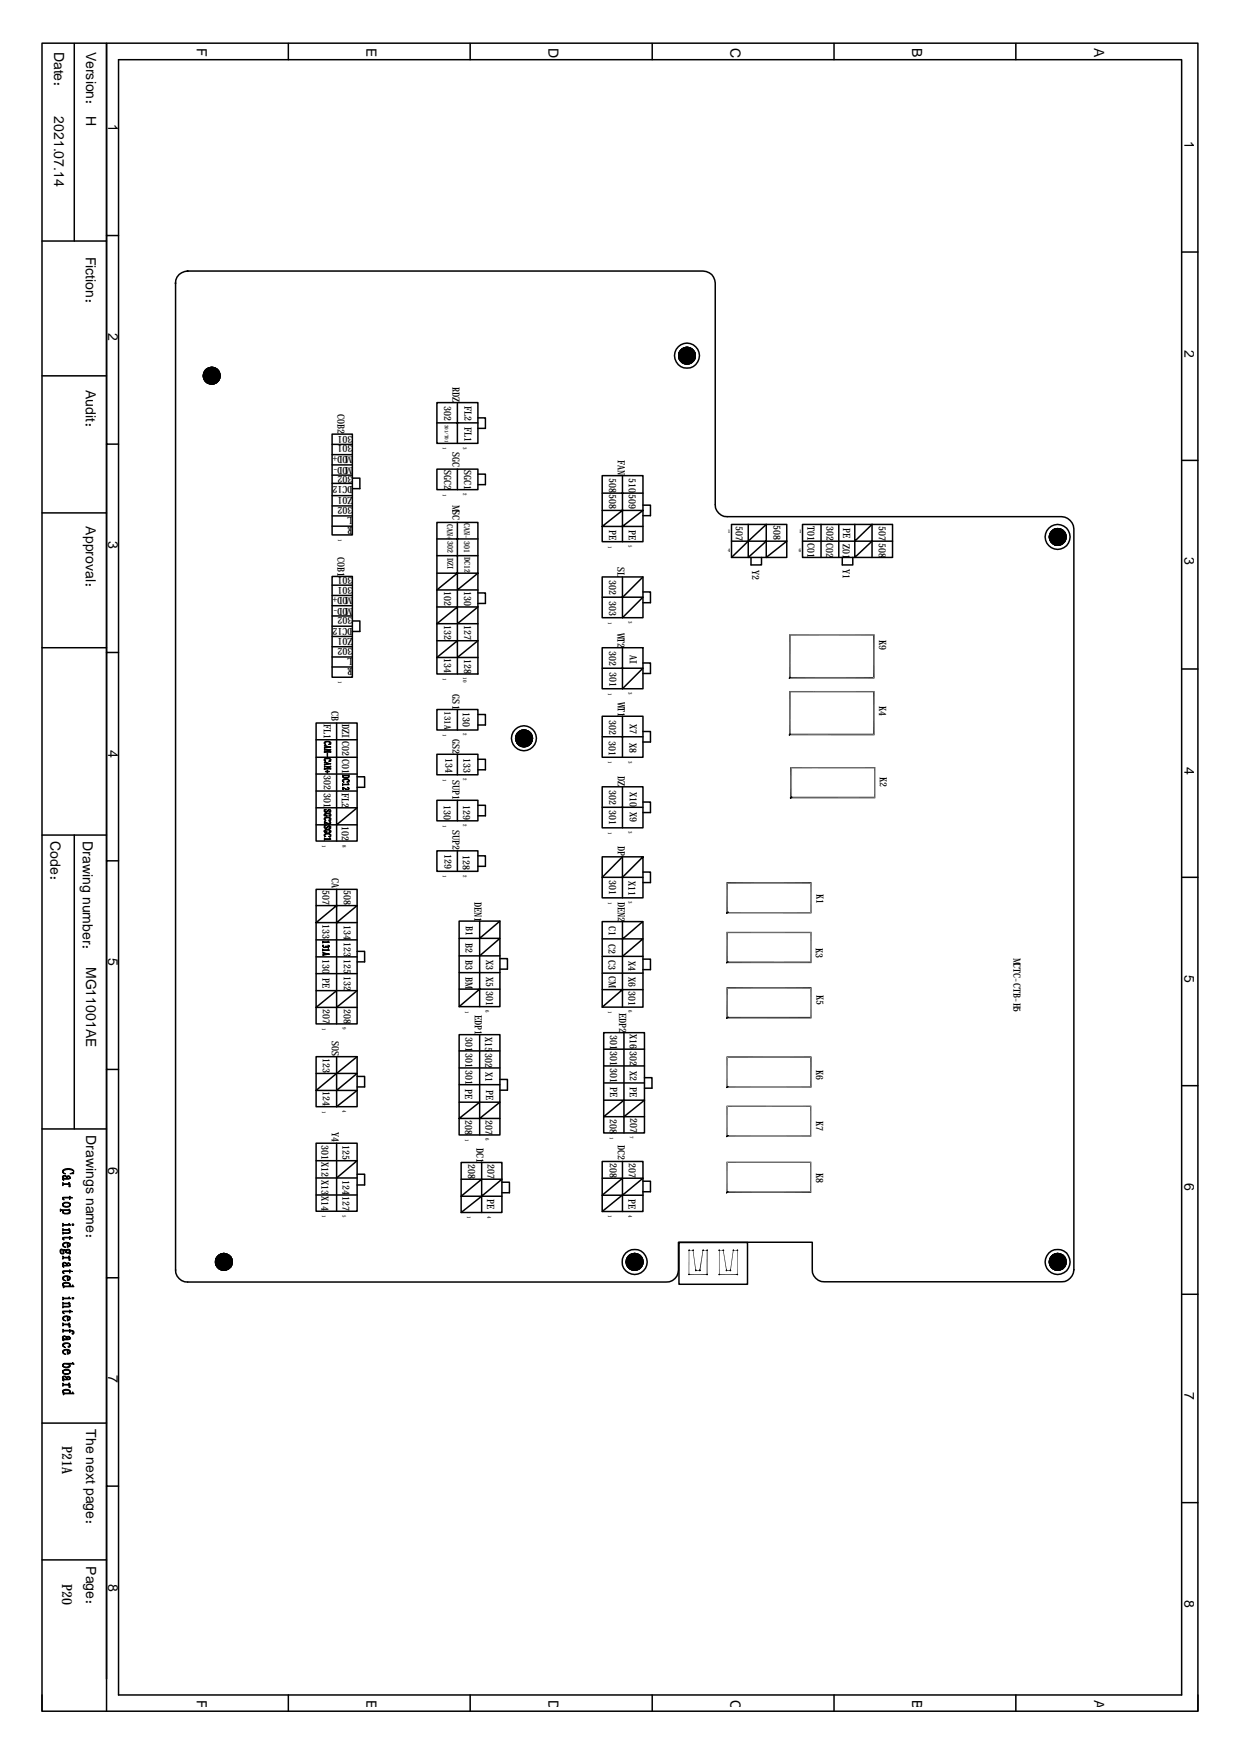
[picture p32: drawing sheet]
<svg xmlns="http://www.w3.org/2000/svg" width="210mm" height="297mm" viewBox="0 0 210 297" stroke-linecap="round" stroke-linejoin="round" font-family="sans-serif">
<defs><g id="words">
<g font-size="2.4">
<text x="9.1" y="8.7" transform="rotate(90 9.1 8.7)">Date：</text>
<text x="14.6" y="8.7" transform="rotate(90 14.6 8.7)">Version： H</text>
<text x="33.3" y="8.2" transform="rotate(90 33.3 8.2)">F</text>
<text x="62.1" y="8.2" transform="rotate(90 62.1 8.2)">E</text>
<text x="92.8" y="8.2" transform="rotate(90 92.8 8.2)">D</text>
<text x="123.7" y="8.2" transform="rotate(90 123.7 8.2)">C</text>
<text x="154.4" y="8.2" transform="rotate(90 154.4 8.2)">B</text>
<text x="185.2" y="8.2" transform="rotate(90 185.2 8.2)">A</text>
<text x="9.1" y="19.7" transform="rotate(90 9.1 19.7)">2021.07.14</text>
<text x="18.3" y="21.1" transform="rotate(90 18.3 21.1)">1</text>
<text x="200.5" y="23.8" transform="rotate(90 200.5 23.8)">1</text>
<text x="14.5" y="43.4" transform="rotate(90 14.5 43.4)">Fiction：</text>
<text x="18.3" y="56.4" transform="rotate(90 18.3 56.4)">2</text>
<text x="200.5" y="59.2" transform="rotate(90 200.5 59.2)">2</text>
<text x="14.5" y="65.9" transform="rotate(90 14.5 65.9)">Audit：</text>
<text x="14.5" y="89.1" transform="rotate(90 14.5 89.1)">Approval：</text>
<text x="18.3" y="91.6" transform="rotate(90 18.3 91.6)">3</text>
<text x="200.5" y="94.3" transform="rotate(90 200.5 94.3)">3</text>
<text x="18.3" y="126.9" transform="rotate(90 18.3 126.9)">4</text>
<text x="200.5" y="129.7" transform="rotate(90 200.5 129.7)">4</text>
<text x="8.6" y="142.4" transform="rotate(90 8.6 142.4)">Code：</text>
<text x="14" y="142.4" transform="rotate(90 14 142.4)">Drawing number：</text>
<text x="14.6" y="163.6" transform="rotate(90 14.6 163.6)">MG11001AE</text>
<text x="18.3" y="162.2" transform="rotate(90 18.3 162.2)">5</text>
<text x="200.5" y="165" transform="rotate(90 200.5 165)">5</text>
<text x="14.6" y="192.1" transform="rotate(90 14.6 192.1)">Drawings name：</text>
<text x="18.3" y="197.5" transform="rotate(90 18.3 197.5)">6</text>
<text x="200.5" y="200.3" transform="rotate(90 200.5 200.3)">6</text>
<text x="18.3" y="232.8" transform="rotate(90 18.3 232.8)">7</text>
<text x="200.5" y="235.6" transform="rotate(90 200.5 235.6)">7</text>
<text x="10.5" y="244.7" transform="rotate(90 10.5 244.7)">P21A</text>
<text x="14.6" y="241.9" transform="rotate(90 14.6 241.9)">The next page：</text>
<text x="10.5" y="268.1" transform="rotate(90 10.5 268.1)">P20</text>
<text x="14.6" y="265.1" transform="rotate(90 14.6 265.1)">Page：</text>
<text x="18.3" y="268" transform="rotate(90 18.3 268)">8</text>
<text x="200.5" y="270.8" transform="rotate(90 200.5 270.8)">8</text>
<text x="33.3" y="287.7" transform="rotate(90 33.3 287.7)">F</text>
<text x="62.1" y="287.7" transform="rotate(90 62.1 287.7)">E</text>
<text x="92.8" y="287.7" transform="rotate(90 92.8 287.7)">D</text>
<text x="123.7" y="287.7" transform="rotate(90 123.7 287.7)">C</text>
<text x="154.4" y="287.7" transform="rotate(90 154.4 287.7)">B</text>
<text x="185.2" y="287.7" transform="rotate(90 185.2 287.7)">A</text>
</g>
<g font-size="1.7">
<text x="76.6" y="65.4" transform="rotate(90 76.6 65.4)">RDZ</text>
<text x="57.1" y="70" transform="rotate(90 57.1 70)">COB2</text>
<text x="75.2" y="68.7" transform="rotate(90 75.2 68.7)">302</text>
<text x="78.7" y="68.7" transform="rotate(90 78.7 68.7)">FL2</text>
<text x="59.6" y="75.4" transform="rotate(-180 59.6 75.4)">301</text>
<text x="59.6" y="73.7" transform="rotate(-180 59.6 73.7)">301</text>
<text x="59.6" y="77.2" transform="rotate(-180 59.6 77.2)">MOD+</text>
<text x="76.6" y="76.5" transform="rotate(90 76.6 76.5)">SGC</text>
<text x="78.7" y="72.2" transform="rotate(90 78.7 72.2)">FL1</text>
<text x="104.6" y="77.9" transform="rotate(90 104.6 77.9)">FAN</text>
<text x="59.6" y="82.3" transform="rotate(-180 59.6 82.3)">DC12</text>
<text x="59.6" y="80.5" transform="rotate(-180 59.6 80.5)">302</text>
<text x="59.6" y="79" transform="rotate(-180 59.6 79)">MOD-</text>
<text x="75.2" y="79.6" transform="rotate(90 75.2 79.6)">SGC2</text>
<text x="78.6" y="79.6" transform="rotate(90 78.6 79.6)">SGC1</text>
<text x="103.1" y="80.8" transform="rotate(90 103.1 80.8)">508</text>
<text x="103.1" y="83.6" transform="rotate(90 103.1 83.6)">508</text>
<text x="106.4" y="80.8" transform="rotate(90 106.4 80.8)">510</text>
<text x="106.4" y="83.6" transform="rotate(90 106.4 83.6)">509</text>
<text x="59.6" y="87.5" transform="rotate(-180 59.6 87.5)">L</text>
<text x="59.6" y="89.2" transform="rotate(-180 59.6 89.2)">R</text>
<text x="59.6" y="84.1" transform="rotate(-180 59.6 84.1)">Z01</text>
<text x="59.6" y="85.8" transform="rotate(-180 59.6 85.8)">302</text>
<text x="76.6" y="85.5" transform="rotate(90 76.6 85.5)">MSC</text>
<text x="103.1" y="89.7" transform="rotate(90 103.1 89.7)">PE</text>
<text x="106.4" y="89.7" transform="rotate(90 106.4 89.7)">PE</text>
<text x="124.6" y="89.1" transform="rotate(90 124.6 89.1)">507</text>
<text x="130.9" y="88.9" transform="rotate(90 130.9 88.9)">508</text>
<text x="136.7" y="89.1" transform="rotate(90 136.7 89.1)">T01</text>
<text x="139.9" y="89" transform="rotate(90 139.9 89)">302</text>
<text x="142.7" y="89.4" transform="rotate(90 142.7 89.4)">PE</text>
<text x="148.8" y="89" transform="rotate(90 148.8 89)">507</text>
<text x="57.1" y="94.3" transform="rotate(90 57.1 94.3)">COB1</text>
<text x="104.5" y="96" transform="rotate(90 104.5 96)">SL</text>
<text x="136.7" y="92" transform="rotate(90 136.7 92)">C01</text>
<text x="139.8" y="91.9" transform="rotate(90 139.8 91.9)">C02</text>
<text x="142.7" y="92.1" transform="rotate(90 142.7 92.1)">Z01</text>
<text x="148.8" y="91.8" transform="rotate(90 148.8 91.8)">508</text>
<text x="59.6" y="99.3" transform="rotate(-180 59.6 99.3)">301</text>
<text x="59.6" y="97.6" transform="rotate(-180 59.6 97.6)">301</text>
<text x="59.6" y="101.1" transform="rotate(-180 59.6 101.1)">MOD+</text>
<text x="75.2" y="100" transform="rotate(90 75.2 100)">102</text>
<text x="78.6" y="100.1" transform="rotate(90 78.6 100.1)">130</text>
<text x="103.1" y="98.2" transform="rotate(90 103.1 98.2)">302</text>
<text x="103.1" y="101.7" transform="rotate(90 103.1 101.7)">303</text>
<text x="127.3" y="96.5" transform="rotate(90 127.3 96.5)">Y2</text>
<text x="142.7" y="96.4" transform="rotate(90 142.7 96.4)">Y1</text>
<text x="59.6" y="106.2" transform="rotate(-180 59.6 106.2)">DC12</text>
<text x="59.6" y="104.5" transform="rotate(-180 59.6 104.5)">302</text>
<text x="59.6" y="102.9" transform="rotate(-180 59.6 102.9)">MOD-</text>
<text x="75.2" y="105.8" transform="rotate(90 75.2 105.8)">132</text>
<text x="78.6" y="105.8" transform="rotate(90 78.6 105.8)">127</text>
<text x="104.5" y="107.1" transform="rotate(90 104.5 107.1)">W2</text>
<text x="104.5" y="107.9" transform="rotate(90 104.5 107.9)">T</text>
<text x="59.6" y="108" transform="rotate(-180 59.6 108)">Z01</text>
<text x="59.6" y="109.7" transform="rotate(-180 59.6 109.7)">302</text>
<text x="59.6" y="111.4" transform="rotate(-180 59.6 111.4)">L</text>
<text x="59.6" y="113.1" transform="rotate(-180 59.6 113.1)">R</text>
<text x="75.2" y="111.4" transform="rotate(90 75.2 111.4)">134</text>
<text x="78.6" y="111.5" transform="rotate(90 78.6 111.5)">128</text>
<text x="103.1" y="110.3" transform="rotate(90 103.1 110.3)">302</text>
<text x="103.2" y="113.7" transform="rotate(90 103.2 113.7)">301</text>
<text x="106.6" y="110.9" transform="rotate(90 106.6 110.9)">AI</text>
<text x="148.8" y="108.4" transform="rotate(90 148.8 108.4)">K9</text>
<text x="76.6" y="117.5" transform="rotate(90 76.6 117.5)">GS1</text>
<text x="104.6" y="118.9" transform="rotate(90 104.6 118.9)">W1</text>
<text x="104.6" y="119.7" transform="rotate(90 104.6 119.7)">T</text>
<text x="148.8" y="119.5" transform="rotate(90 148.8 119.5)">K4</text>
<text x="54.8" y="122.5" transform="rotate(90 54.8 122.5)">FL1</text>
<text x="56.1" y="120.4" transform="rotate(90 56.1 120.4)">CB</text>
<text x="57.9" y="122.5" transform="rotate(90 57.9 122.5)">DZI</text>
<text x="57.9" y="125.5" transform="rotate(90 57.9 125.5)">C02</text>
<text x="76.6" y="125" transform="rotate(90 76.6 125)">GS2</text>
<text x="78.4" y="120.6" transform="rotate(90 78.4 120.6)">130</text>
<text x="103.1" y="125.4" transform="rotate(90 103.1 125.4)">301</text>
<text x="103.1" y="121.9" transform="rotate(90 103.1 121.9)">302</text>
<text x="106.6" y="125.7" transform="rotate(90 106.6 125.7)">X8</text>
<text x="106.6" y="122.5" transform="rotate(90 106.6 122.5)">X7</text>
<text x="54.8" y="131.2" transform="rotate(90 54.8 131.2)">302</text>
<text x="57.9" y="128.5" transform="rotate(90 57.9 128.5)">C01</text>
<text x="75.4" y="128.3" transform="rotate(90 75.4 128.3)">134</text>
<text x="78.5" y="128.3" transform="rotate(90 78.5 128.3)">133</text>
<text x="104.6" y="131.3" transform="rotate(90 104.6 131.3)">DZ</text>
<text x="148.9" y="131.5" transform="rotate(90 148.9 131.5)">K2</text>
<text x="54.8" y="134.2" transform="rotate(90 54.8 134.2)">301</text>
<text x="57.9" y="134.2" transform="rotate(90 57.9 134.2)">FL2</text>
<text x="75.1" y="136.2" transform="rotate(90 75.1 136.2)">130</text>
<text x="76.6" y="132.1" transform="rotate(90 76.6 132.1)">SUP1</text>
<text x="78.4" y="136.2" transform="rotate(90 78.4 136.2)">129</text>
<text x="103.1" y="133.8" transform="rotate(90 103.1 133.8)">302</text>
<text x="103.1" y="137.1" transform="rotate(90 103.1 137.1)">301</text>
<text x="106.6" y="134" transform="rotate(90 106.6 134)">X10</text>
<text x="106.6" y="137.4" transform="rotate(90 106.6 137.4)">X9</text>
<text x="57.9" y="139.9" transform="rotate(90 57.9 139.9)">102</text>
<text x="76.6" y="140.4" transform="rotate(90 76.6 140.4)">SUP2</text>
<text x="104.6" y="143.2" transform="rotate(90 104.6 143.2)">DP</text>
<text x="56.2" y="148.6" transform="rotate(90 56.2 148.6)">CA</text>
<text x="75.3" y="144.5" transform="rotate(90 75.3 144.5)">129</text>
<text x="78.4" y="144.6" transform="rotate(90 78.4 144.6)">128</text>
<text x="103.1" y="149" transform="rotate(90 103.1 149)">301</text>
<text x="106.4" y="149.1" transform="rotate(90 106.4 149.1)">X11</text>
<text x="54.6" y="150.7" transform="rotate(90 54.6 150.7)">507</text>
<text x="58.2" y="150.7" transform="rotate(90 58.2 150.7)">508</text>
<text x="80.3" y="152.6" transform="rotate(90 80.3 152.6)">DEN1</text>
<text x="104.6" y="152.7" transform="rotate(90 104.6 152.7)">DEN2</text>
<text x="138.2" y="151.2" transform="rotate(90 138.2 151.2)">K1</text>
<text x="54.6" y="156.3" transform="rotate(90 54.6 156.3)">133</text>
<text x="58.2" y="156.6" transform="rotate(90 58.2 156.6)">134</text>
<text x="58.2" y="159.4" transform="rotate(90 58.2 159.4)">123</text>
<text x="78.8" y="159.7" transform="rotate(90 78.8 159.7)">B2</text>
<text x="78.9" y="156.8" transform="rotate(90 78.9 156.8)">B1</text>
<text x="103" y="159.8" transform="rotate(90 103 159.8)">C2</text>
<text x="103" y="156.7" transform="rotate(90 103 156.7)">C1</text>
<text x="138.1" y="160.4" transform="rotate(90 138.1 160.4)">K3</text>
<text x="54.6" y="162.3" transform="rotate(90 54.6 162.3)">130</text>
<text x="54.6" y="165.5" transform="rotate(90 54.6 165.5)">PE</text>
<text x="58.2" y="162.3" transform="rotate(90 58.2 162.3)">125</text>
<text x="58.2" y="165.2" transform="rotate(90 58.2 165.2)">132</text>
<text x="78.8" y="162.5" transform="rotate(90 78.8 162.5)">B3</text>
<text x="78.8" y="165.3" transform="rotate(90 78.8 165.3)">BM</text>
<text x="82.3" y="162.5" transform="rotate(90 82.3 162.5)">X3</text>
<text x="82.3" y="165.3" transform="rotate(90 82.3 165.3)">X5</text>
<text x="82.3" y="167.7" transform="rotate(90 82.3 167.7)">301</text>
<text x="103" y="162.5" transform="rotate(90 103 162.5)">C3</text>
<text x="103" y="165.2" transform="rotate(90 103 165.2)">CM</text>
<text x="106.4" y="162.6" transform="rotate(90 106.4 162.6)">X4</text>
<text x="106.4" y="165.4" transform="rotate(90 106.4 165.4)">X6</text>
<text x="106.4" y="167.8" transform="rotate(90 106.4 167.8)">301</text>
<text x="171.5" y="162.1" transform="rotate(90 171.5 162.1)">MCTC-CTB-H5</text>
<text x="54.7" y="170.7" transform="rotate(90 54.7 170.7)">207</text>
<text x="58.2" y="170.7" transform="rotate(90 58.2 170.7)">208</text>
<text x="80.4" y="171.7" transform="rotate(90 80.4 171.7)">EDP1</text>
<text x="104.8" y="171.5" transform="rotate(90 104.8 171.5)">EDP2</text>
<text x="138.2" y="168.4" transform="rotate(90 138.2 168.4)">K5</text>
<text x="54.7" y="179.1" transform="rotate(90 54.7 179.1)">123</text>
<text x="56.2" y="176.2" transform="rotate(90 56.2 176.2)">SOS</text>
<text x="78.8" y="175.5" transform="rotate(90 78.8 175.5)">301</text>
<text x="78.8" y="178.2" transform="rotate(90 78.8 178.2)">301</text>
<text x="82.1" y="175.5" transform="rotate(90 82.1 175.5)">X15</text>
<text x="82.1" y="178.2" transform="rotate(90 82.1 178.2)">302</text>
<text x="103.3" y="175.2" transform="rotate(90 103.3 175.2)">301</text>
<text x="103.3" y="177.9" transform="rotate(90 103.3 177.9)">301</text>
<text x="106.6" y="175" transform="rotate(90 106.6 175)">X16</text>
<text x="106.6" y="177.9" transform="rotate(90 106.6 177.9)">302</text>
<text x="54.7" y="184.7" transform="rotate(90 54.7 184.7)">124</text>
<text x="78.7" y="184.3" transform="rotate(90 78.7 184.3)">PE</text>
<text x="78.8" y="181.1" transform="rotate(90 78.8 181.1)">301</text>
<text x="82.2" y="181.5" transform="rotate(90 82.2 181.5)">X1</text>
<text x="82.3" y="184.5" transform="rotate(90 82.3 184.5)">PE</text>
<text x="103.3" y="180.8" transform="rotate(90 103.3 180.8)">301</text>
<text x="103.3" y="184" transform="rotate(90 103.3 184)">PE</text>
<text x="106.6" y="181.2" transform="rotate(90 106.6 181.2)">X2</text>
<text x="106.6" y="183.9" transform="rotate(90 106.6 183.9)">PE</text>
<text x="138.2" y="181.1" transform="rotate(90 138.2 181.1)">K6</text>
<text x="56.2" y="191.6" transform="rotate(90 56.2 191.6)">Y4</text>
<text x="78.7" y="189.6" transform="rotate(90 78.7 189.6)">208</text>
<text x="82.2" y="189.6" transform="rotate(90 82.2 189.6)">207</text>
<text x="103.2" y="189.3" transform="rotate(90 103.2 189.3)">208</text>
<text x="106.7" y="189.3" transform="rotate(90 106.7 189.3)">207</text>
<text x="138.2" y="189.8" transform="rotate(90 138.2 189.8)">K7</text>
<text x="54.4" y="193.9" transform="rotate(90 54.4 193.9)">301</text>
<text x="54.4" y="196.6" transform="rotate(90 54.4 196.6)">X12</text>
<text x="58" y="193.8" transform="rotate(90 58 193.8)">125</text>
<text x="79.2" y="197" transform="rotate(90 79.2 197)">208</text>
<text x="80.7" y="194.3" transform="rotate(90 80.7 194.3)">DC1</text>
<text x="82.5" y="197" transform="rotate(90 82.5 197)">207</text>
<text x="103.3" y="196.8" transform="rotate(90 103.3 196.8)">208</text>
<text x="104.6" y="193.7" transform="rotate(90 104.6 193.7)">DC2</text>
<text x="106.4" y="196.9" transform="rotate(90 106.4 196.9)">207</text>
<text x="54.4" y="199.7" transform="rotate(90 54.4 199.7)">X13</text>
<text x="54.4" y="202.5" transform="rotate(90 54.4 202.5)">X14</text>
<text x="58" y="199.7" transform="rotate(90 58 199.7)">124</text>
<text x="58" y="202.4" transform="rotate(90 58 202.4)">127</text>
<text x="82.5" y="202.9" transform="rotate(90 82.5 202.9)">PE</text>
<text x="106.4" y="203" transform="rotate(90 106.4 203)">PE</text>
<text x="138.2" y="198.5" transform="rotate(90 138.2 198.5)">K8</text>
</g>
<text font-size="1.5" x="75.3" y="120.3" transform="rotate(90 75.3 120.3)">131A</text>
<g font-size="1.4">
<text x="75.7" y="88.6" transform="rotate(90 75.7 88.6)">CAN+</text>
<text x="78.6" y="88.6" transform="rotate(90 78.6 88.6)">CAN-</text>
<text x="75.8" y="91.6" transform="rotate(90 75.8 91.6)">302</text>
<text x="75.8" y="94.4" transform="rotate(90 75.8 94.4)">DZI</text>
<text x="78.6" y="91.6" transform="rotate(90 78.6 91.6)">301</text>
<text x="78.7" y="94.2" transform="rotate(90 78.7 94.2)">DC12</text>
</g>
<g font-size=".8">
<text x="75.3" y="71.9" transform="rotate(90 75.3 71.9)">301/T01</text>
<text x="75" y="75.7" transform="rotate(90 75 75.7)">1</text>
<text x="78.4" y="75.6" transform="rotate(90 78.4 75.6)">3</text>
<text x="75" y="83.6" transform="rotate(90 75 83.6)">1</text>
<text x="78.4" y="83.4" transform="rotate(90 78.4 83.4)">2</text>
<text x="57.2" y="91.2" transform="rotate(90 57.2 91.2)">1</text>
<text x="103" y="92.4" transform="rotate(90 103 92.4)">1</text>
<text x="106.4" y="92.2" transform="rotate(90 106.4 92.2)">5</text>
<text x="123.2" y="93.4">4</text>
<text x="123.2" y="90.2">1</text>
<text x="135.2" y="93.5">6</text>
<text x="135.3" y="90.3">1</text>
<text x="103" y="105.2" transform="rotate(90 103 105.2)">1</text>
<text x="106.4" y="105.1" transform="rotate(90 106.4 105.1)">3</text>
<text x="57.2" y="115.3" transform="rotate(90 57.2 115.3)">1</text>
<text x="75" y="114.7" transform="rotate(90 75 114.7)">1</text>
<text x="78.4" y="114.6" transform="rotate(90 78.4 114.6)">10</text>
<text x="103" y="117.2" transform="rotate(90 103 117.2)">1</text>
<text x="106.4" y="117.1" transform="rotate(90 106.4 117.1)">3</text>
<text x="75" y="124.2" transform="rotate(90 75 124.2)">1</text>
<text x="78.4" y="124.1" transform="rotate(90 78.4 124.1)">2</text>
<text x="75" y="131.8" transform="rotate(90 75 131.8)">1</text>
<text x="78.4" y="131.7" transform="rotate(90 78.4 131.7)">2</text>
<text x="103" y="128.8" transform="rotate(90 103 128.8)">1</text>
<text x="106.4" y="128.7" transform="rotate(90 106.4 128.7)">3</text>
<text x="54.5" y="143" transform="rotate(90 54.5 143)">1</text>
<text x="58" y="142.9" transform="rotate(90 58 142.9)">8</text>
<text x="75" y="139.6" transform="rotate(90 75 139.6)">1</text>
<text x="78.4" y="139.5" transform="rotate(90 78.4 139.5)">2</text>
<text x="103" y="140.8" transform="rotate(90 103 140.8)">1</text>
<text x="106.4" y="140.7" transform="rotate(90 106.4 140.7)">3</text>
<text x="75" y="148.1" transform="rotate(90 75 148.1)">1</text>
<text x="78.4" y="148" transform="rotate(90 78.4 148)">2</text>
<text x="103" y="152.6" transform="rotate(90 103 152.6)">1</text>
<text x="106.4" y="152.5" transform="rotate(90 106.4 152.5)">3</text>
<text x="54.5" y="174" transform="rotate(90 54.5 174)">1</text>
<text x="58" y="173.8" transform="rotate(90 58 173.8)">9</text>
<text x="78.7" y="171.1" transform="rotate(90 78.7 171.1)">1</text>
<text x="82.2" y="170.9" transform="rotate(90 82.2 170.9)">6</text>
<text x="103" y="171.1" transform="rotate(90 103 171.1)">1</text>
<text x="106.4" y="171" transform="rotate(90 106.4 171)">6</text>
<text x="54.5" y="188" transform="rotate(90 54.5 188)">1</text>
<text x="58" y="187.9" transform="rotate(90 58 187.9)">4</text>
<text x="78.7" y="192.7" transform="rotate(90 78.7 192.7)">1</text>
<text x="82.2" y="192.6" transform="rotate(90 82.2 192.6)">6</text>
<text x="103.2" y="192.4" transform="rotate(90 103.2 192.4)">1</text>
<text x="106.6" y="192.3" transform="rotate(90 106.6 192.3)">7</text>
<text x="54.5" y="205.7" transform="rotate(90 54.5 205.7)">1</text>
<text x="58" y="205.6" transform="rotate(90 58 205.6)">5</text>
<text x="79.1" y="205.9" transform="rotate(90 79.1 205.9)">1</text>
<text x="82.5" y="205.8" transform="rotate(90 82.5 205.8)">4</text>
<text x="103" y="205.7" transform="rotate(90 103 205.7)">1</text>
<text x="106.4" y="205.6" transform="rotate(90 106.4 205.6)">4</text>
</g>
</g></defs>
<g fill="none" stroke="#000" stroke-width=".25">
<path d="M7.1 7.3h195.7v282.3h-195.7zM12.6 7.4v33.4M18 7.4v282.2M20.1 10.1h179.9v276.8h-179.9zM48.8 7.4v2.7M79.6 7.4v2.7M110.4 7.4v2.7M141.2 7.4v2.7M172 7.4v2.7M18 39.9h2.1M7.1 40.8h10.9M29.7 47.9h.1z"/>
<path d="M30.3 46.5l.9-.5 .5-.1h87.3a2.02 2.02 0 0 1 2.1 2v37.5a2.02 2.02 0 0 0 2 2h56.6a2.18 2.18 0 0 1 2.1 2.1v125.4a2.1 2.1 0 0 1-2.1 2h-40.2a2.02 2.02 0 0 1-2-2v-4.6h-22.6v4.7a2.02 2.02 0 0 1-2.1 2h-81.1a2.02 2.02 0 0 1-2-2v-167.1l.1-.5zM31.7 45.9h.1zM31.7 45.9h.1M200 42.7h2.8M7.1 63.6h10.9M18 75.2h2.1M56.2 73.5h3.4v17h-3.4zM56.2 78.7h3.4M56.2 76.9h3.4M56.2 75.2h3.4M74 79.4h6.9v3.5h-6.9zM74 68.1h6.9v6.9h-6.9z"/>
<path d="M74 71.6h6.9M77.4 68.1v6.9M77.4 79.4v3.5M80.9 70.7h1.3v1.8h-1.3M116.3 60.2h.1M200 77.9h2.8M7.1 86.8h10.9M56.2 97.6h3.4v17h-3.4zM56.2 99h3.4M56.2 81.8h3.4M56.2 83.9h3.4M56.2 85.6h3.4"/>
<path d="M56.2 87.3h3.4M56.2 89.1h3.4M56.2 80.4h3.4M59.6 80.9h1.3v1.8h-1.3M74 88.4h6.9v25.7h-6.9zM74 97h6.9l-3.5 2.9M74 94.1h6.9M74 91.2h6.9M77.4 88.4v25.7M77.4 97l-3.4 2.9h6.9M80.9 80.2h1.3v1.8h-1.3M101.9 80.5h6.9v11.2h-6.9z"/>
<path d="M101.9 97.6h6.9v6.9h-6.9zM101.9 83.5h6.9M101.9 86.4h6.9l-3.4 2.7M105.4 80.5v11.2M105.4 97.6v6.9l3.4-3.4h-6.9M105.4 86.4l-3.5 2.7h6.9M108.8 85.5h1.3v1.8h-1.3M108.8 97.6l-3.4 3.5M123.8 88.8h9.4v5.5h-9.4zM123.8 91.6h9.4l-3.5 2.7v-5.5l-5.9 5.5M126.7 88.8v5.5l3-2.7M127.1 94.3v1.3h1.8v-1.3"/>
<path d="M135.8 88.8h15.3v5.5h-15.3zM135.8 91.6h15.3M139 88.8v5.5M142 88.8v5.5M142.6 94.3v1.3h1.8v-1.3M144.7 91.6l2.9-2.8v5.5M144.7 88.8v5.5l2.9-2.7M179 90.9h.1M7.1 109.6h10.9M18 110.4h2.1M56.2 106h3.4M56.2 107.7h3.4"/>
<path d="M56.2 109.5h3.4M56.2 111.2h3.4M56.2 112.9h3.4M56.2 104.3h3.4M56.2 102.5h3.4M56.2 100.8h3.4M59.6 105.1h1.3v1.8h-1.3M74 108.4h6.9l-3.5 2.9M74 102.7h6.9l-3.5 2.9M77.4 108.4l-3.4 2.9h6.9M77.4 102.7l-3.4 2.9h6.9M80.9 114h.1"/>
<path d="M80.9 100.4h1.3v1.7h-1.3M101.9 109.6h6.9v7h-6.9zM105.4 109.6v7l3.4-3.5h-6.9M108.8 109.6h.1M108.8 112.2h1.3v1.8h-1.3M108.8 100.2h1.3v1.8h-1.3M200 113.2h2.8M53.5 122.4h7v20h-7zM53.5 139.6h7M53.5 136.7h7l-3.5 2.9M53.5 133.9h7M53.5 131h7"/>
<path d="M53.5 128.2h7M53.5 125.2h7M57 122.4v20M60.5 131.5h1.2v1.8h-1.2M74 135.5h6.9v3.4h-6.9zM74 127.7h6.9v3.4h-6.9zM74 120.1h6.9v3.5h-6.9zM77.4 120.1v3.5M77.4 127.7v3.4M77.4 135.5v3.4M80.9 136.3h1.3v1.8h-1.3M80.9 128.5h1.3v1.8h-1.3"/>
<path d="M80.9 120.9h1.3v1.8h-1.3M88.7 125h.1M101.9 121.2h6.9v7h-6.9zM101.9 133.2h6.9v6.9h-6.9zM101.9 124.7h6.9M101.9 136.6h6.9M105.4 121.2v7M105.4 133.2v6.9M108.8 135.7h1.3v1.8h-1.3M108.8 123.8h1.3v1.8h-1.3M7.1 141.3h10.9M12.6 141.3v49.8"/>
<path d="M18 145.7h2.1M53.5 150.5h7v22.8h-7zM53.5 159.1h7M53.5 153.3h7l-3.5 2.9M57 150.5v22.8M57 153.3l-3.5 2.9h7M74 144h6.9v3.5h-6.9zM77.4 144v3.5M77.7 155.9h6.9v14.5h-6.9zM77.7 158.8h6.9l-3.4 3M80.9 144.9h1.3v1.7h-1.3M81.2 155.9v14.5"/>
<path d="M84.6 155.9l-3.4 2.9M101.9 156h6.9v14.5h-6.9zM101.9 158.9h6.9l-3.4 3M105.4 156v14.5M108.8 156l-3.4 2.9M108.8 145v7h-6.9v-7h6.9l-3.4 3.5M108.8 147.6h1.3v1.8h-1.3M108.8 148.5h-6.9l3.5-3.5v7M200 148.5h2.8M53.5 178.8h7v8.5h-7zM53.5 167.7h7l-3.5 2.8M53.5 164.8h7"/>
<path d="M53.5 162h7M57 178.8v8.5l3.5-2.7h-7l7-5.8M57 167.7l-3.5 2.8h7M60.5 161h1.2v1.8h-1.2M77.7 175.1h6.9v17h-6.9zM77.7 177.9h6.9M77.7 164.6h6.9M77.7 161.8h6.9M77.7 167.4h6.9M81.2 175.1v17M81.2 167.4l-3.5 3M84.6 162.2h1.3v1.8h-1.3"/>
<path d="M101.9 164.7h6.9M101.9 161.9h6.9M101.9 167.5h6.9M102.2 174.8h6.9v17h-6.9zM102.2 177.6h6.9M105.4 167.5l-3.5 3M105.6 174.8v17M108.8 162.3h1.3v1.8h-1.3M7.1 191.1h10.9M18 181h2.1M53.5 193.5h7v11.5h-7zM53.5 196.5h7l-3.5 2.9"/>
<path d="M53.5 181.7h7l-3.5 2.9M53.5 199.4h7M57 193.5v11.5M60.5 198.7h1.2v1.9h-1.2M60.5 182.2h1.2v1.8h-1.2M77.7 183.6h6.9M77.7 180.7h6.9M77.7 186.5h6.9l-3.4 2.8M78.1 196.8h6.9v8.4h-6.9zM78.1 199.6h6.9l-6.9 5.6M81.2 186.5l-3.5 2.8h6.9M81.5 196.7h.1"/>
<path d="M81.5 199.6l-3.4 2.9h6.9M81.5 196.8v8.4M84.6 182.7h1.3v1.8h-1.3M101.9 196.6h6.9v8.4h-6.9zM101.9 199.4h6.9l-3.4 2.9M102.2 183.3h6.9M102.2 180.4h6.9M102.2 186.2h6.9l-3.5 2.8M105.4 196.6v8.4M105.4 199.4l-3.5 2.9h6.9M105.6 186.2l-3.4 2.8h6.9M108.8 199.9h1.3v1.8h-1.3"/>
<path d="M109.1 182.4h1.3v1.8h-1.3M200 183.8h2.8M18 216.3h2.1M29.7 215h.1M31.7 217h.1M53.5 202.3h7M85 200.1h1.2v1.8h-1.2M105.4 202.3l-3.5 2.7M107.4 213.6h.1M114.9 210.3h11.6v7.1h-11.6zM179 213.6h.1M181.8 214.9h.1"/>
<path d="M200 219.1h2.8M7.1 240.9h10.9M18 251.5h2.1M200 254.3h2.8M7.1 264h10.9M7.1 286.9v2.7M48.8 286.9v2.7M79.6 286.9v2.7M110.4 286.9v2.7M141.2 286.9v2.7M172 286.9v2.7M202.8 286.9v2.7"/>
<circle cx="116.3" cy="60.2" r="2.11"/>
<circle cx="179" cy="90.9" r="2.11"/>
<circle cx="88.7" cy="125" r="2.11"/>
<circle cx="107.4" cy="213.6" r="2.12"/>
<circle cx="179" cy="213.6" r="2.11"/>
</g>
<g fill="#000" stroke="#000" stroke-width=".17">
<path d="M55.9 137.3v.1z"/>
<path d="M54.9 139.1l.2 .4-.2-.1z" fill-rule="evenodd"/>
<path d="M54.9 138.7l.3 .2-.3-.1z" fill-rule="evenodd"/>
<path d="M54.9 128.6l.3 .2h-.3z" fill-rule="evenodd"/>
<path d="M54.9 125.8l.3 .2-.3-.1z" fill-rule="evenodd"/>
<path d="M54.9 139.7l.3 .1-.3 .1z" fill-rule="evenodd"/>
<path d="M54.9 137h.3l-.3 .2z" fill-rule="evenodd"/>
<path d="M54.9 137.9v.1h.5v.2l-.5-.1z" fill-rule="evenodd"/>
<path d="M55.4 127.5l.1 .5z" fill-rule="evenodd"/>
<path d="M55.1 130.5h.3l.1-.2v.2l.3 .1h-.3l-.1 .3v-.3z" fill-rule="evenodd"/>
<path d="M54.9 129.7h1l-1 .2z" fill-rule="evenodd"/>
<path d="M54.9 126.8l1 .1-1 .1z" fill-rule="evenodd"/>
<path d="M54.9 139.1l.6 .2h.3l.1-.1v.2h-.5z" fill-rule="evenodd"/>
<path d="M56 137.9l-.1 .2z" fill-rule="evenodd"/>
<path d="M54.9 138.4l.8-.1 .3 .2v.1l-.2-.1-.5-.1-.4 .1v.3z" fill-rule="evenodd"/>
<path d="M54.9 128.5l.2-.2h.4l.5 .2v.1l-.3-.2h-.5l-.3 .2v.2z" fill-rule="evenodd"/>
<path d="M54.9 125.7l.3-.2h.4h.3l.1 .3a.65 .65 0 0 0-1.1 .1z" fill-rule="evenodd"/>
<path d="M54.9 139.8l.1 .3h.3l.2-.3h.4l.1 .2-.1 .1v-.2h-.3l-.2 .3h-.3l-.2-.1z" fill-rule="evenodd"/>
<path d="M54.9 137.1v.2l.2 .1h.2l.3-.4 .3 .1 .1 .2-.1 .1v-.2l-.2-.1-.4 .4h-.3l-.1-.1z" fill-rule="evenodd"/>
<path d="M55.6 137.4l.3-.1 .1 .1z" fill-rule="evenodd"/>
<path d="M54.9 137.8l.8-.1 .3 .1v.2l-.2-.2-.5-.1-.3 .1-.1 .2z" fill-rule="evenodd"/>
<path d="M55.6 138.1l.3-.1 .1 .1z" fill-rule="evenodd"/>
<path d="M55.9 138.8h.1z" fill-rule="evenodd"/>
<path d="M55.6 138.8h.3l.1-.3-.1 .3z" fill-rule="evenodd"/>
<path d="M55.7 139.1h.1a.18 .18 0 0 1 .2 .1 .18 .18 0 0 1-.1 .2v-.2z" fill-rule="evenodd"/>
<path d="M55.9 128.8h.1z" fill-rule="evenodd"/>
<path d="M55.6 128.8h.3l.1-.3-.1 .3z" fill-rule="evenodd"/>
<path d="M54.9 129l1.1 .3-.7-.2-.1 .2v-.2h-.3z" fill-rule="evenodd"/>
<path d="M54.9 129.3l.3 .1 .1-.3v.2h.7l-1.1 .2z" fill-rule="evenodd"/>
<path d="M54.9 130.2l1.1-.2v.2z" fill-rule="evenodd"/>
<path d="M54.9 130.2l1.1-.5v.1z" fill-rule="evenodd"/>
<path d="M55.9 125.9l.1 .1z" fill-rule="evenodd"/>
<path d="M55.6 126l.3-.1 .1-.2-.1 .3z" fill-rule="evenodd"/>
<path d="M54.9 126.1l1.1 .3-.7-.1-.1 .2v-.2l-.2-.1-.1 .1z" fill-rule="evenodd"/>
<path d="M54.9 126.5h.3l.1-.2v.2l.7-.1-1.1 .3z" fill-rule="evenodd"/>
<path d="M54.9 127.3l1.1-.1v.2z" fill-rule="evenodd"/>
<path d="M54.9 127.3l1.1-.5v.1z" fill-rule="evenodd"/>
<path d="M58 133.3l.2 .4-.2-.1z" fill-rule="evenodd"/>
<path d="M58 132.2l.3 .2-.3-.1z" fill-rule="evenodd"/>
<path d="M58.9 132.6v.1z" fill-rule="evenodd"/>
<path d="M58.1 133.3l.5 .2h.3l.1-.1v.2h-.4z" fill-rule="evenodd"/>
<path d="M58 131.4l.3 .2h.5l.2-.2 .1 .2-.3 .1h-.5l-.2-.1z" fill-rule="evenodd"/>
<path d="M58 131.2l.1 .1 1-.1v.2v.2l-.1-.3h-.9l-.1 .2z" fill-rule="evenodd"/>
<path d="M58 132.1l.3-.2h.5l.3 .1v.2l-.4-.3-.5 .1-.2 .3z" fill-rule="evenodd"/>
<path d="M59 132.3l.1 .1z" fill-rule="evenodd"/>
<path d="M58.8 132.3a.25 .25 0 0 0 .3-.3l-.1 .4h-.3z" fill-rule="evenodd"/>
<path d="M58 132.6v.1h.9l.1-.1 .1 .2h-1l-.1 .2z" fill-rule="evenodd"/>
<path d="M58.8 133.3a.2 .2 0 0 1 .3 0 .2 .2 0 0 1-.1 .3v-.2z" fill-rule="evenodd"/>
<path d="M54.9 141.4l.3 .2-.3-.1z" fill-rule="evenodd"/>
<path d="M54.9 140.7v.1l.5-.1v.2h-.5z" fill-rule="evenodd"/>
<path d="M55.5 159.3l.1 .1z" fill-rule="evenodd"/>
<path d="M54.6 159.3l.1 .1h.9v-.1l.2 .2h-1.1l-.1 .1z" fill-rule="evenodd"/>
<path d="M55.8 141.8v.1z" fill-rule="evenodd"/>
<path d="M55.9 140v.2z" fill-rule="evenodd"/>
<path d="M56 140.7l-.1 .1z" fill-rule="evenodd"/>
<path d="M54.9 141.3l.2-.2 .4-.1 .5 .2v.1l-.3-.1h-.5l-.3 .1v.2z" fill-rule="evenodd"/>
<path d="M55.6 140.2l.3-.2 .1 .2z" fill-rule="evenodd"/>
<path d="M54.9 140.5l.2-.1h.7l.2 .2v.1l-.2-.2h-.6l-.3 .1v.2z" fill-rule="evenodd"/>
<path d="M55.6 140.8l.3-.1 .1 .1z" fill-rule="evenodd"/>
<path d="M55.9 141.5l.1 .1z" fill-rule="evenodd"/>
<path d="M55.6 141.5h.3l.1-.2-.1 .3z" fill-rule="evenodd"/>
<path d="M54.9 141.8l.1 .2h.8v-.2l.2 .3h-1.1v.1z" fill-rule="evenodd"/>
<path d="M54.7 160h.1z" fill-rule="evenodd"/>
<path d="M55.5 160.6l.1 .1z" fill-rule="evenodd"/>
<path d="M55.5 160h.2v.1z" fill-rule="evenodd"/>
<path d="M54.6 160l.2 .3h.3l.1-.2 .1 .2h.3l.1-.3a.18 .18 0 0 1 .1 .2 .18 .18 0 0 1-.2 .1l-.4-.1-.1 .2-.3-.1z" fill-rule="evenodd"/>
<path d="M54.6 160.6l.1 .2h.8l.1-.2 .2 .3h-1.1l-.1 .1z" fill-rule="evenodd"/>
<path d="M54.7 161.2l1.1 .3-.8-.1v.1v-.1h-.3z" fill-rule="evenodd"/>
<path d="M54.7 161.5l.2 .1 .1-.2v.1h.8l-1.1 .2z" fill-rule="evenodd"/>
<path d="M10.7 199.2l.1 .3z" fill-rule="evenodd"/>
<path d="M10.6 199.5h.1l.1 .2-.1 .1z" fill-rule="evenodd"/>
<path d="M10.7 198.3l.1 .2 .3 .2-.4-.1z" fill-rule="evenodd"/>
<path d="M10.7 199h.5l.1 .2v.3l-.3-.4h-.2l-.1 .3-.1-.1z" fill-rule="evenodd"/>
<path d="M10.7 199.5l.1-.1 .5 .1v-.2a.3 .3 0 0 0 .6 0l-.3 .3h-.9z" fill-rule="evenodd"/>
<path d="M11.5 199h.2l.2 .2v.3l-.2-.3-.3-.1z" fill-rule="evenodd"/>
<path d="M10.6 198.1l.4-.2 .7-.1 .6 .1 .1 .2v.2l-.4-.3h-.9l-.3 .1-.1 .4-.1-.1z" fill-rule="evenodd"/>
<path d="M12.4 198.6l.1 .1z" fill-rule="evenodd"/>
<path d="M11.9 198.6l.5-.2 .1-.3-.1 .6z" fill-rule="evenodd"/>
<path d="M10.6 204.9l.1 .4z" fill-rule="evenodd"/>
<path d="M10.2 211.5l.3-.1 .2 .2v.4v-.4h-.3l-.1 .2z" fill-rule="evenodd"/>
<path d="M10.7 213.9l.1 .3z" fill-rule="evenodd"/>
<path d="M10.7 217.7l.1 .3z" fill-rule="evenodd"/>
<path d="M10.7 217.5l.1 .5z" fill-rule="evenodd"/>
<path d="M10.6 214.2l.2 .3-.2-.1z" fill-rule="evenodd"/>
<path d="M10.7 202.9l.1 .2-.1-.1z" fill-rule="evenodd"/>
<path d="M10.7 209.7l.1 .2-.1-.1z" fill-rule="evenodd"/>
<path d="M10.7 215.3l.1 .2h-.1z" fill-rule="evenodd"/>
<path d="M10.6 210.6l.2-.2v.5l.3 .2-.5-.2z" fill-rule="evenodd"/>
<path d="M11.1 211.7v.2z" fill-rule="evenodd"/>
<path d="M10.6 216.1h.2v.5l.3 .2-.5-.2z" fill-rule="evenodd"/>
<path d="M10.7 213.7l.1-.1 .4 .1 .1 .3v.2l-.3-.4h-.3v.3l-.2-.2z" fill-rule="evenodd"/>
<path d="M10.2 204.6l.1 .2 1.4-.1v.2h-.9l-.1 .1v.3v-.4h-.4l-.1 .1z" fill-rule="evenodd"/>
<path d="M11.6 200.1l.1 .2z" fill-rule="evenodd"/>
<path d="M11.7 207.1v.1z" fill-rule="evenodd"/>
<path d="M11.6 208l.1 .1z" fill-rule="evenodd"/>
<path d="M11.6 212.6l.1 .1z" fill-rule="evenodd"/>
<path d="M11.7 219.5v.1z" fill-rule="evenodd"/>
<path d="M11.6 200.5l.2 .1z" fill-rule="evenodd"/>
<path d="M11.6 208.2l.2 .3z" fill-rule="evenodd"/>
<path d="M11.6 212.9l.2 .2z" fill-rule="evenodd"/>
<path d="M10.6 203.7l.4-.2h.5l.3 .2v.2l-.1-.2-.2-.1-.6 .1-.2 .2z" fill-rule="evenodd"/>
<path d="M11.8 204.9v.2z" fill-rule="evenodd"/>
<path d="M10.8 210.4l.5-.1 .5 .1v.3v-.1l-.3-.2-.1 .7v-.7l-.5 .1-.1 .2z" fill-rule="evenodd"/>
<path d="M10.8 216.1l.7-.2 .3 .2v.3v-.2l-.3-.1-.1 .6v-.6h-.5l-.1 .3z" fill-rule="evenodd"/>
<path d="M11.2 211.8l.1 .1h.3l.2-.1v-.1l.1 .5h-.2v-.1l-.5-.1z" fill-rule="evenodd"/>
<path d="M10.8 214.1l.5 .1v-.2l.1 .2h.3l.2-.2v.2l-1.2 .2z" fill-rule="evenodd"/>
<path d="M11.8 217.5v.2z" fill-rule="evenodd"/>
<path d="M11.8 200.5l.1 .3a.13 .13 0 0 1-.1 .1 .13 .13 0 0 1-.2-.1z" fill-rule="evenodd"/>
<path d="M10.6 200.1l.2 .2h.8l.1-.2 .2 .4h-1.1l-.2 .2z" fill-rule="evenodd"/>
<path d="M10.6 203.7l.2 .4 .3 .1 .7-.1v-.4h.1a.47 .47 0 0 1-.4 .6h-.5l-.3-.1z" fill-rule="evenodd"/>
<path d="M11.7 204.6l.2 .3-.2 .1z" fill-rule="evenodd"/>
<path d="M10.7 205.1l.1 .2h.5h.3l.2-.4 .1 .3-.2 .2-.8 .1-.2-.2z" fill-rule="evenodd"/>
<path d="M10.6 207.9l.2 .2h.8l.1-.1 .2 .2h-1.1l-.2 .2z" fill-rule="evenodd"/>
<path d="M10.6 208.5l.2 .1h.8h.1l.1-.3 .1 .1v.2l-.2 .2h-.9l-.1 .1z" fill-rule="evenodd"/>
<path d="M11.5 210.4v.5l.3-.1v-.3a.36 .36 0 0 1-.1 .5l-.3 .1z" fill-rule="evenodd"/>
<path d="M10.2 211.5l.1 .5 .2 .2 .2-.1v-.5l.3-.1a.21 .21 0 0 0 .2 .1 .21 .21 0 0 0 .1-.1l.3-.1 .3 .3v.5l-.1-.6-.6 .1-.1 .3v-.3l-.2-.1-.1 .6h-.3l-.3-.3z" fill-rule="evenodd"/>
<path d="M11.8 213l.1 .2a.13 .13 0 0 1-.1 .1 .13 .13 0 0 1-.2-.1z" fill-rule="evenodd"/>
<path d="M10.6 212.6l.2 .2h.8l.1-.2 .2 .3h-1.1l-.2 .2z" fill-rule="evenodd"/>
<path d="M11.5 213.7l.2 .1a.25 .25 0 0 1 .2 .4l-.1-.3h-.3z" fill-rule="evenodd"/>
<path d="M11.5 216.1v.5l.3-.1v-.4l.1 .1v.4l-.3 .1h-.2z" fill-rule="evenodd"/>
<path d="M10.6 207l.2 .2h.8l.1-.1 .2 .3h-1.1l-.2 .2z" fill-rule="evenodd"/>
<path d="M10.6 217.2l.7-.2a.42 .42 0 0 1 .5 .2 .42 .42 0 0 1 .1 .4l-.1-.3-.3-.1-.7 .1-.1 .3-.1-.1z" fill-rule="evenodd"/>
<path d="M10.6 219.5l.2 .2h.8l.1-.2 .2 .3h-1.1l-.2 .2z" fill-rule="evenodd"/>
<path d="M10.6 202.7l1.2-.1 .1-.1 .4 .3h-.4v.2l-.1-.2h-1l-.1 .2z" fill-rule="evenodd"/>
<path d="M10.6 209.5l1.2-.1 .1-.1 .4 .2h-.4v.3l-.1-.3h-.9l-.3 .3z" fill-rule="evenodd"/>
<path d="M10.6 215.2l1.2-.1 .1-.2 .4 .3h-.4v.3l-.1-.3h-1l-.1 .3z" fill-rule="evenodd"/>
<path d="M12.3 217.5v.1z" fill-rule="evenodd"/>
<path d="M12.2 207.2l.1-.1a.15 .15 0 0 1 .2 .1 .15 .15 0 0 1-.1 .2h-.2z" fill-rule="evenodd"/>
<path d="M12.2 219.7l.2-.1 .1 .2-.3 .1z" fill-rule="evenodd"/>
<path d="M10.8 217.6l1.5 .1v-.2l.2 .3-1.7 .1z" fill-rule="evenodd"/>
<path d="M10.7 226.4l.1 .2z" fill-rule="evenodd"/>
<path d="M10.7 233.2l.1 .2z" fill-rule="evenodd"/>
<path d="M10.7 235.8l.1 .3z" fill-rule="evenodd"/>
<path d="M10.7 235.6l.1 .5z" fill-rule="evenodd"/>
<path d="M10.6 226.7l.1-.1 .1 .3h-.1z" fill-rule="evenodd"/>
<path d="M10.6 233.5l.1-.1 .1 .4z" fill-rule="evenodd"/>
<path d="M10.7 222.1l.1 .3-.1-.2z" fill-rule="evenodd"/>
<path d="M10.8 227.4v.5l.3 .2-.5-.3v-.3z" fill-rule="evenodd"/>
<path d="M10.7 222.9l.1 .5 .3 .2-.5-.3v-.3z" fill-rule="evenodd"/>
<path d="M10.6 228.6l.2-.1v.5l.3 .3-.5-.3z" fill-rule="evenodd"/>
<path d="M10.7 226.2l.3-.1 .3 .3v.2l-.2-.3-.3-.1-.1 .4a.21 .21 0 0 1-.2-.2 .21 .21 0 0 1 .2-.2z" fill-rule="evenodd"/>
<path d="M10.6 233l.4-.1 .3 .3v.2l-.3-.4h-.2l-.2 .3z" fill-rule="evenodd"/>
<path d="M11.6 220.4l.1 .1z" fill-rule="evenodd"/>
<path d="M11.6 223.9l.1 .2z" fill-rule="evenodd"/>
<path d="M11.6 234.1l.1 .1z" fill-rule="evenodd"/>
<path d="M11.6 220.7l.2 .2z" fill-rule="evenodd"/>
<path d="M11.6 224.2l.2 .2z" fill-rule="evenodd"/>
<path d="M11.7 230.9v.2z" fill-rule="evenodd"/>
<path d="M11.6 234.4l.2 .2z" fill-rule="evenodd"/>
<path d="M10.8 222.8l.5-.1 .5 .2v.2v-.1l-.3-.2-.1 .7v-.7l-.3 .1a.31 .31 0 0 0-.3 .3z" fill-rule="evenodd"/>
<path d="M11.5 227.9l.3-.1v-.1l-.1 .3h-.1z" fill-rule="evenodd"/>
<path d="M10.8 228.5l.6-.1 .4 .1v.3l-.2-.3h-.1l-.1 .7v-.7l-.5 .1-.1 .2z" fill-rule="evenodd"/>
<path d="M10.6 232l.3-.2h.5l.4 .1v.3l-.1-.2-.7-.1-.3 .2v.1z" fill-rule="evenodd"/>
<path d="M10.8 226.6h.5v-.2l.1 .2 .5-.1v.1l-1.2 .2z" fill-rule="evenodd"/>
<path d="M10.7 233.4h.6v-.2l.1 .2 .5-.1-.3 .2-.9 .1z" fill-rule="evenodd"/>
<path d="M11.8 235.6v.2z" fill-rule="evenodd"/>
<path d="M10.6 220.4l.2 .1h.8l.1-.1 .2 .3h-1.1l-.2 .1z" fill-rule="evenodd"/>
<path d="M10.6 221l.2 .1h.8l.2-.3h.1a.23 .23 0 0 1 0 .3 .23 .23 0 0 1-.2 .1h-.9l-.2 .2z" fill-rule="evenodd"/>
<path d="M11.5 222.8v.6l.3-.1v-.4a.37 .37 0 0 1-.2 .6h-.2z" fill-rule="evenodd"/>
<path d="M11.8 224.3a.15 .15 0 0 1 .1 .2 .16 .16 0 0 1-.3 .1z" fill-rule="evenodd"/>
<path d="M10.6 223.9l.2 .2h.8l.1-.2 .2 .3h-1.1l-.2 .2z" fill-rule="evenodd"/>
<path d="M11.5 226.2h.2l.2 .2v.2l-.1-.2-.3-.1z" fill-rule="evenodd"/>
<path d="M10.8 227.4l.7-.1 .3 .1 .1 .4-.1 .2v-.5l-.3-.1h-.5l-.2 .3z" fill-rule="evenodd"/>
<path d="M11.5 228.5v.5l.3-.1v-.4l.1 .2v.3l-.3 .2h-.2z" fill-rule="evenodd"/>
<path d="M10.7 231.1l.2 .2h.5a.37 .37 0 0 0 .4-.4l.1 .4-.3 .2-.8-.1z" fill-rule="evenodd"/>
<path d="M10.6 232l.1 .3 .3 .2 .7-.1 .1-.1v-.3a.46 .46 0 0 1-.4 .6l-.6-.1-.2-.1z" fill-rule="evenodd"/>
<path d="M11.4 233l.2-.1 .2 .2 .1 .3-.1-.2-.3-.1z" fill-rule="evenodd"/>
<path d="M11.8 234.5l.1 .2a.13 .13 0 0 1-.1 .2 .14 .14 0 0 1-.2-.2z" fill-rule="evenodd"/>
<path d="M10.6 234.1l.2 .2h.8l.1-.2 .2 .3h-1.1l-.2 .2z" fill-rule="evenodd"/>
<path d="M10.6 235.3l.4-.2h.4a.39 .39 0 0 1 .4 .2 .39 .39 0 0 1 .1 .4l-.2-.3-.7-.1-.3 .2v.2l-.1-.1z" fill-rule="evenodd"/>
<path d="M10.6 221.9h1.2l.1-.2 .4 .3h-.4v.2l-.1-.2h-1l-.2 .2z" fill-rule="evenodd"/>
<path d="M12.3 230.6v.1z" fill-rule="evenodd"/>
<path d="M12.3 235.6v.1z" fill-rule="evenodd"/>
<path d="M12.2 225.7l.2-.2v.3z" fill-rule="evenodd"/>
<path d="M10.6 225l.2 .2h1l.1-.2v.2h.5l.1 .4-.1 .1v-.4h-.3h-.2v.2l-.1-.2h-1l-.2 .2z" fill-rule="evenodd"/>
<path d="M10.8 230.8l1.5-.1v-.1l.2 .3-.8 .1-.8-.1-.2 .1-.1 .3v-.3z" fill-rule="evenodd"/>
<path d="M10.8 235.7l1.4 .1 .1-.2 .2 .3-1.7 .1z" fill-rule="evenodd"/>
</g>
<g fill="#000">
<path d="M114.8 59.7l1.5 .5h-1.5zM115.1 59.3l1.2 .9-1.5-.5zM115.4 59l.9 1.2-1.2-.9zM115.4 59l.4-.3 .5 1.5zM115.8 58.7h.5v1.5zM116.3 58.7h.5l-.5 1.5zM116.8 58.7l.4 .3-.9 1.2zM117.2 59l.3 .3-1.2 .9zM116.3 60.2l1.2-.9 .3 .4zM34.3 63.6h1.6l-1.5 .5zM34.4 63.1l1.5 .5h-1.6zM34.4 64.1l1.5-.5-1.3 .9z"/>
<path d="M34.6 62.7l1.3 .9-1.5-.5zM34.6 64.5l1.3-.9-1 1.2zM34.9 62.3l1 1.3-1.3-.9zM35.9 63.6l-.5 1.5-.5-.3zM35.2 63.6h.7l-.6 .3zM35.3 63.3l.6 .3h-.7zM35.3 63.9l.6-.3-.4 .6zM34.9 62.3l.5-.2 .5 1.5zM35.9 63.6v1.5h-.5zM35.3 63.3l.2-.2 .4 .5zM35.9 63.6v.6h-.4zM35.9 63.6l.4 1.5h-.4z"/>
<path d="M35.4 62.1l.5-.1v1.6zM35.5 63.1l.4-.1v.6zM35.9 63.6l.3 .6h-.3zM35.9 63l.3 .1-.3 .5zM35.9 63.6l.5 .3-.2 .3zM35.9 63.6l.8 1.2-.4 .3zM35.9 62l.4 .1-.4 1.5zM36.2 63.1l.2 .2-.5 .3zM35.9 63.6h.6l-.1 .3zM35.9 63.6l.5-.3 .1 .3zM35.9 63.6l1.2 .9-.4 .3zM36.3 62.1l.4 .2-.8 1.3z"/>
<path d="M35.9 63.6l1.4 .5-.2 .4zM36.7 62.3l.4 .4-1.2 .9zM35.9 63.6h1.5l-.1 .5zM35.9 63.6l1.2-.9 .2 .4zM35.9 63.6l1.4-.5 .1 .5zM114.8 60.2h1.5l-1.5 .5zM114.8 60.7l1.5-.5-1.2 .9zM115.1 61.1l1.2-.9-.9 1.3zM116.3 60.2l-.5 1.5-.4-.2zM116.3 60.2v1.6l-.5-.1zM116.3 60.2l.5 1.5-.5 .1zM116.3 60.2l.9 1.3-.4 .2z"/>
<path d="M116.3 60.2l1.2 .9-.3 .4zM116.3 60.2l1.5 .5-.3 .4zM116.3 60.2h1.5v.5zM116.3 60.2l1.5-.5v.5zM177.5 90.9h1.5l-1.4 .4zM177.6 90.4l1.4 .5h-1.5zM177.6 91.3l1.4-.4-1.2 .9zM177.8 90l1.2 .9-1.4-.5zM177.8 91.8l1.2-.9-.9 1.2zM178.1 89.6l.9 1.3-1.2-.9zM179 90.9l-.4 1.5-.5-.3zM178.1 89.6l.5-.2 .4 1.5z"/>
<path d="M179 90.9v1.5h-.4zM179 90.9l.5 1.5h-.5zM178.6 89.4h.4v1.5zM179 90.9l1 1.2-.5 .3zM179 89.4h.5l-.5 1.5zM179 90.9l1.3 .9-.3 .3zM179.5 89.4l.5 .2-1 1.3zM179 90.9l1.5 .4-.2 .5zM180 89.6l.3 .4-1.3 .9zM179 90.9h1.6l-.1 .4zM179 90.9l1.3-.9 .2 .4zM179 90.9l1.5-.5 .1 .5z"/>
<path d="M87.2 125h1.5l-1.5 .4zM87.2 124.5l1.5 .5h-1.5zM87.2 125.4l1.5-.4-1.2 .9zM87.5 124.1l1.2 .9-1.5-.5zM87.5 125.9l1.2-.9-.9 1.2zM87.5 124.1l.3-.4 .9 1.3zM88.7 125l-.5 1.4-.4-.2zM87.8 123.7l.4-.2 .5 1.5zM88.7 125v1.5l-.5-.1zM88.7 125l.5 1.4-.5 .1zM88.2 123.5l.5-.1v1.6zM88.7 125l.9 1.2-.4 .2z"/>
<path d="M88.7 123.4l.5 .1-.5 1.5zM88.7 125l1.3 .9-.4 .3zM89.2 123.5l.4 .2-.9 1.3zM88.7 125l1.5 .4-.2 .5zM89.6 123.7l.4 .4-1.3 .9zM88.7 125h1.6l-.1 .4zM88.7 125l1.3-.9 .2 .4zM88.7 125l1.5-.5 .1 .5zM36.4 213.6h1.5l-1.5 .5zM36.4 213.1l1.5 .5h-1.5zM36.4 214.1l1.5-.5-1.2 .9zM36.7 212.7l1.2 .9-1.5-.5z"/>
<path d="M36.7 214.5l1.2-.9-.9 1.2zM36.7 212.7l.3-.4 .9 1.3zM37.9 213.6l-.5 1.4-.4-.2zM37.3 213.6h.6l-.6 .3zM37.3 213.3l.6 .3h-.6zM37.3 213.9l.6-.3-.4 .6zM37 212.3l.4-.2 .5 1.5zM37.9 213.6v1.5l-.5-.1zM37.5 213l.4 .6-.6-.3zM37.9 213.6v.6h-.4zM37.9 213.6l.5 1.4-.5 .1zM37.4 212.1l.5-.1v1.6z"/>
<path d="M37.5 213l.4-.1v.7zM37.9 213.6l.3 .6h-.3zM37.9 212.9l.3 .1-.3 .6zM37.9 213.6l.5 .3-.2 .3zM37.9 213.6l.9 1.2-.4 .2zM37.9 212l.5 .1-.5 1.5zM38.2 213l.2 .3-.5 .3zM37.9 213.6h.6l-.1 .3zM37.9 213.6l.5-.3 .1 .3zM37.9 213.6l1.3 .9-.4 .3zM38.4 212.1l.4 .2-.9 1.3zM37.9 213.6l1.5 .5-.2 .4z"/>
<path d="M38.8 212.3l.4 .4-1.3 .9zM37.9 213.6h1.5v.5zM37.9 213.6l1.3-.9 .2 .4zM37.9 213.6l1.5-.5v.5zM105.9 213.6h1.5l-1.4 .5zM106 213.1l1.4 .5h-1.5zM106 214.1l1.4-.5-1.2 .9zM106.2 212.7l1.2 .9-1.4-.5zM106.2 214.5l1.2-.9-.9 1.2zM106.2 212.7l.3-.4 .9 1.3zM107.4 213.6l-.5 1.4-.4-.2zM106.5 212.3l.4-.2 .5 1.5z"/>
<path d="M107.4 213.6v1.5l-.5-.1zM107.4 213.6l.5 1.4-.5 .1zM106.9 212.1l.5-.1v1.6zM107.4 213.6l.9 1.2-.4 .2zM107.4 212l.5 .1-.5 1.5zM107.4 213.6l1.3 .9-.4 .3zM107.9 212.1l.4 .2-.9 1.3zM107.4 213.6l1.5 .5-.2 .4zM108.3 212.3l.4 .4-1.3 .9zM107.4 213.6h1.6l-.1 .5zM107.4 213.6l1.3-.9 .2 .4zM107.4 213.6l1.5-.5 .1 .5z"/>
<path d="M116.6 211.6h.7l-.6 .1zM116.7 211.7l.6-.1zM117.3 211.7l.5 3.3-.1 .1zM117.3 211.7v-.1l.5 3.4zM117.7 215.1l.7-.1 .1 .1zM117.8 215h.6l-.7 .1zM119 211.6l-.5 3.5-.1-.1zM119 211.6v.1l-.5 3.4zM119 211.6h.8l-.8 .1zM119 211.7l.8-.1zM121.7 211.6h.8l-.7 .1zM121.8 211.7l.7-.1z"/>
<path d="M122.4 211.7l.6 3.3-.1 .1zM122.5 211.6l.5 3.4-.6-3.3zM122.9 215.1l.7-.1 .1 .1zM123 215h.6l-.7 .1zM124.1 211.6l-.4 3.5-.1-.1zM124.1 211.6l.1 .1-.5 3.4zM124.1 211.6h.7l-.6 .1zM124.2 211.7l.6-.1zM177.5 213.6h1.5l-1.4 .5zM177.6 213.1l1.4 .5h-1.5zM177.6 214.1l1.4-.5-1.2 .9zM177.8 212.7l1.2 .9-1.4-.5z"/>
<path d="M177.8 214.5l1.2-.9-.9 1.2zM177.8 212.7l.3-.4 .9 1.3zM179 213.6l-.4 1.4-.5-.2zM178.1 212.3l.5-.2 .4 1.5zM179 213.6v1.5l-.4-.1zM179 213.6l.5 1.4-.5 .1zM178.6 212.1l.4-.1v1.6zM179 213.6l1 1.2-.5 .2zM179 212l.5 .1-.5 1.5zM179 213.6l1.3 .9-.3 .3zM179.5 212.1l.5 .2-1 1.3zM179 213.6l1.5 .5-.2 .4z"/>
<path d="M180 212.3l.3 .4-1.3 .9zM179 213.6h1.6l-.1 .5zM179 213.6l1.3-.9 .2 .4zM179 213.6l1.5-.5 .1 .5z"/>
</g>
<g fill="none" stroke="#000" stroke-width=".17">
<path d="M35.7 63.6h.3M35.9 63.4v.4M116.1 60.2h.4M116.3 60v.4M178.9 90.9h.3M179 90.7v.3M133.6 117h14.4M133.6 107.4h14.4M133.6 114.8h14.4M133.6 107.3v7.5M133.6 117v7.4M133.6 114.8h.1"/>
<path d="M133.7 114.7h.1M133.7 117.1h14.2M133.7 107.5h14.2M133.7 114.6l.1 .1M133.8 107.5v7.2l-.1-.1h14.2M133.8 117.1v7.2l-.1-.1 14.2 .1M147.8 107.5v7.2M147.8 117.1v7.2M148 107.3v7.5M148 117v7.4M88.5 125h.4M88.7 124.8v.3"/>
<path d="M133.6 124.4h14.4M133.6 124.4h.1M133.7 124.3h.1M133.7 124.2l.1 .1M133.8 129.9h14.4M133.8 135h.1M133.8 129.8v5.3M133.9 135v.1M134 130h14M134 134.9h14M134 134.9h.1M134 129.9v5"/>
<path d="M148 129.9v5M148.1 129.8v5.3M148.2 135.1h-14.4M123 149.4h14.4M123 154.5l.1 .1M123 157.8h14.4M123 154.5h.1M123 149.3v5.3l14.4-.1M123 157.7v5.3M123.1 149.5h14.1M123.1 154.4h14.1M123.1 157.9h14.1"/>
<path d="M123.2 149.5v5M123.2 157.8v5M123.2 154.4h.1M137.2 149.5v5M137.2 157.8v5M137.3 149.3v5.3M137.3 157.7v5.3M123 167.1h14.4M123 172.3l.1 .1M123 178.9h14.4M123 162.9h14.4M123 172.3h.1"/>
<path d="M123 162.9h.1M123 162.9v.1M123 178.8l.1 5.3M123 167.1v5.3l14.4-.1M123.1 162.9l-.1 .1M123.1 167.3h14.1M123.1 172.2h14.1M123.1 179h14.1M123.1 162.8h14.1M123.2 167.2v5M123.2 179v5M123.2 172.2h.1"/>
<path d="M123.2 162.8h.1M137.2 179v5M137.2 167.2v5M137.3 178.8v5.3M137.3 167.1v5.3M123 192.3h.1M123 187.2h14.3M123 196.7h14.3M123 184l14.4 .1M123 184l.1 .1M123 187.1v5.3l14.3-.1M123 196.6v5.3"/>
<path d="M123.1 192.3v.1M123.1 192.2h.1zM123.1 187.3h14.1M123.1 192.2h14.1M123.1 196.8h14.1M123.1 183.9h.1M123.2 187.3v5M123.2 196.8v4.9M123.2 183.9h-.1h14.1M137.2 187.3v5M137.2 196.8v4.9M137.3 187.1v5.3"/>
<path d="M137.3 196.6v5.3M37.7 213.6h.4M37.9 213.4v.4M107.3 213.6h.3M107.4 213.4v.4M116.6 215.7h3.2M116.6 211.6h.1M116.6 215.7h.1M116.6 211.7h.1M116.7 211.6l-.1 4.2M116.7 211.6h.1M117.3 211.6h.1"/>
<path d="M117.3 211.7h.1M117.7 215h.1M117.8 215h.1M117.8 215.1h.1M117.9 215h-.1M118.4 215h.1M118.4 215.1h.1M118.5 215h.1M119 211.6h.1M119 211.7h.1M119.7 211.6h.1M119.6 215.7h.1"/>
<path d="M119.7 211.7h.1M119.7 215.7h.1M119.7 211.6v4.2M119.8 215.7h-.1M121.7 211.6v4.2M121.7 211.6h.1M121.7 211.7h.1M121.8 215.7h3.1M121.8 215.7h.1M122.4 211.6h.1M122.4 211.7h.1M122.5 211.6h.1"/>
<path d="M122.9 215.1h.1M122.9 215h.1M123 215h.1M123 201.8h.1M123 201.8l14.3 .1M123.1 201.8v.1M123.1 201.7h.1M123.2 201.7h-.1h14.1M123.6 215.1h.1M123.6 215h.1M123.7 215h.1M124.1 211.6h.1"/>
<path d="M124.1 211.7h.1M124.2 211.6h.1M124.8 211.6h.1M124.8 215.7h.1M124.8 211.7h.1M124.8 211.6v4.2M178.9 213.6h.3M179 213.4v.4"/>
</g>
<use href="#words"/>
</svg>
